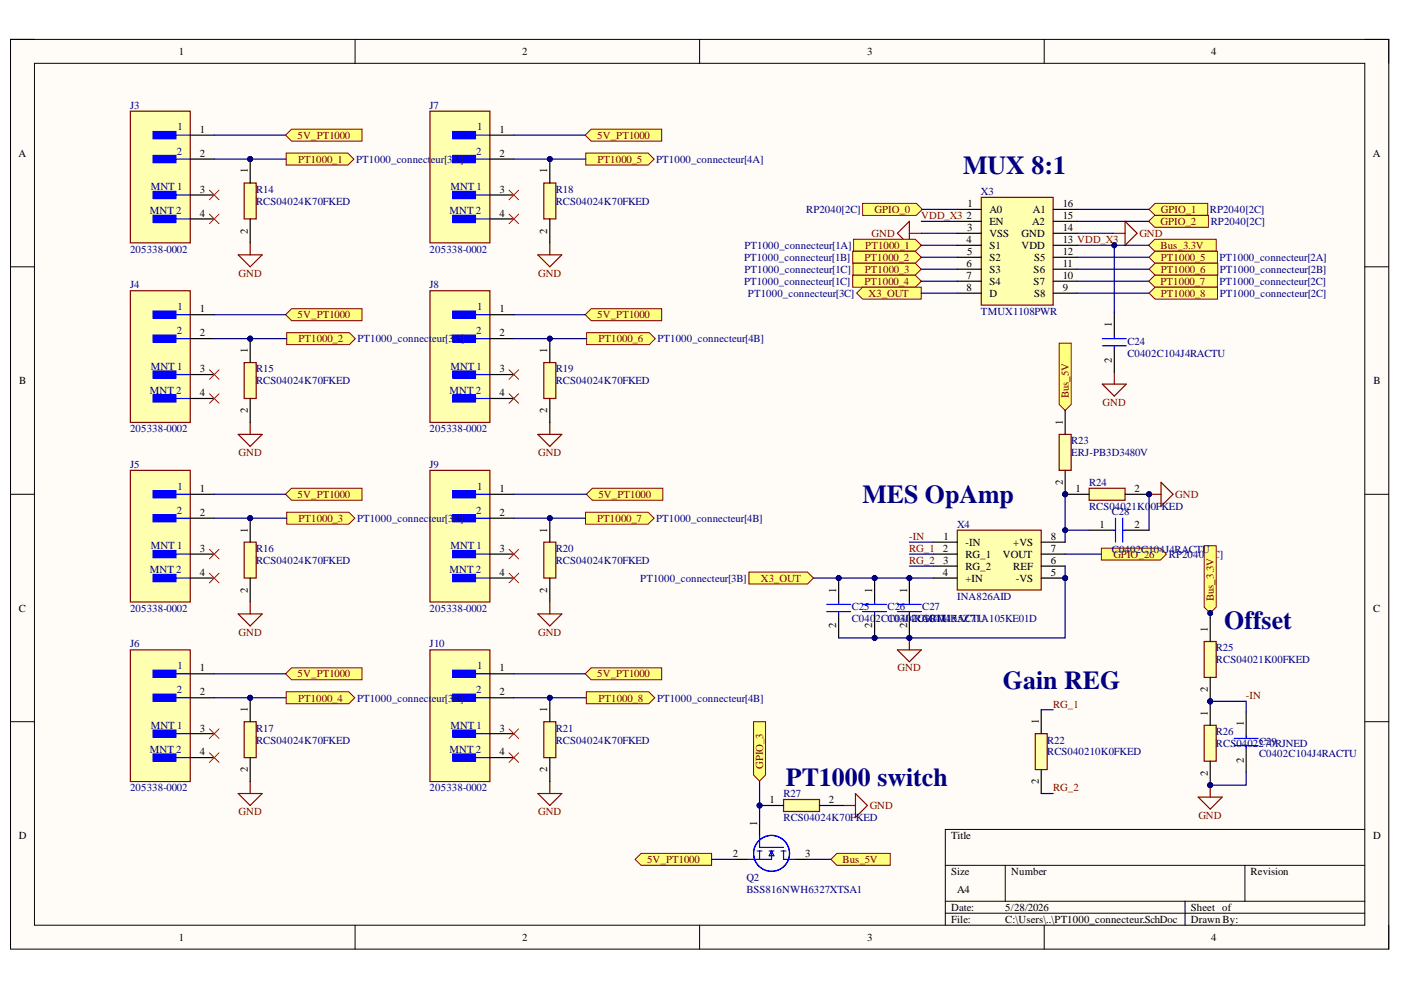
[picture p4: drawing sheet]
<svg xmlns="http://www.w3.org/2000/svg" width="297mm" height="210mm" viewBox="0 0 297 210" stroke-linecap="round" stroke-linejoin="round" font-family="sans-serif">
<defs><g id="words">
<g font-size="5.5" fill="#000080">
<text x="204.2" y="36.8">MUX 8:1</text>
<text x="182.9" y="106.7">MES OpAmp</text>
<text x="259.6" y="133.3">Offset</text>
<text x="212.6" y="146">Gain REG</text>
<text x="166.6" y="166.6">PT1000 switch</text>
</g>
<g font-size="2.3">
<text x="37.9" y="11.7">1</text>
<text x="110.7" y="11.7">2</text>
<text x="183.9" y="11.7">3</text>
<text x="256.8" y="11.7">4</text>
<text x="42.4" y="28.1">1</text>
<text x="105.9" y="28.1">1</text>
<text x="3.9" y="33.3">A</text>
<text x="42.4" y="33.3">2</text>
<text x="105.9" y="33.3">2</text>
<text x="291" y="33.3">A</text>
<text x="42.4" y="40.9">3</text>
<text x="52.5" y="36.8" transform="rotate(-90 52.5 36.8)">1</text>
<text x="105.9" y="40.9">3</text>
<text x="116" y="36.8" transform="rotate(-90 116 36.8)">1</text>
<text x="42.4" y="46">4</text>
<text x="105.9" y="46">4</text>
<text x="204.9" y="46.5">2</text>
<text x="205.1" y="43.9">1</text>
<text x="209.8" y="45.2">A0</text>
<text x="209.8" y="47.7">EN</text>
<text x="218.8" y="47.7">A2</text>
<text x="219" y="45.2">A1</text>
<text x="225.3" y="43.9">16</text>
<text x="225.3" y="46.5">15</text>
<text x="52.5" y="49.5" transform="rotate(-90 52.5 49.5)">2</text>
<text x="116" y="49.5" transform="rotate(-90 116 49.5)">2</text>
<text x="204.9" y="51.5">4</text>
<text x="205" y="49">3</text>
<text x="209.8" y="50.3">VSS</text>
<text x="209.8" y="52.8">S1</text>
<text x="216.6" y="50.3">GND</text>
<text x="216.6" y="52.8">VDD</text>
<text x="225.3" y="49">14</text>
<text x="225.3" y="51.5">13 VDD_X3</text>
<text x="204.9" y="56.6">6</text>
<text x="204.9" y="59.1">7</text>
<text x="205" y="54.1">5</text>
<text x="209.8" y="55.3">S2</text>
<text x="209.8" y="57.9">S3</text>
<text x="219.1" y="57.9">S6</text>
<text x="219.2" y="55.3">S5</text>
<text x="225.3" y="54.1">12</text>
<text x="225.3" y="56.6">11</text>
<text x="225.3" y="59.1">10</text>
<text x="204.9" y="61.7">8</text>
<text x="209.8" y="60.4">S4</text>
<text x="209.8" y="62.9">D</text>
<text x="219.1" y="60.4">S7</text>
<text x="219.2" y="62.9">S8</text>
<text x="225.3" y="61.7">9</text>
<text x="42.4" y="66.2">1</text>
<text x="42.4" y="71.3">2</text>
<text x="105.9" y="66.2">1</text>
<text x="105.9" y="71.3">2</text>
<text x="235.7" y="69.3" transform="rotate(-90 235.7 69.3)">1</text>
<text x="52.5" y="74.9" transform="rotate(-90 52.5 74.9)">1</text>
<text x="116" y="74.9" transform="rotate(-90 116 74.9)">1</text>
<text x="235.7" y="76.9" transform="rotate(-90 235.7 76.9)">2</text>
<text x="4.1" y="81.4">B</text>
<text x="42.4" y="78.9">3</text>
<text x="42.4" y="84">4</text>
<text x="105.9" y="78.9">3</text>
<text x="105.9" y="84">4</text>
<text x="291.2" y="81.4">B</text>
<text x="52.5" y="87.6" transform="rotate(-90 52.5 87.6)">2</text>
<text x="116" y="87.6" transform="rotate(-90 116 87.6)">2</text>
<text x="225.3" y="90.1" transform="rotate(-90 225.3 90.1)">1</text>
<text x="42.4" y="104.3">1</text>
<text x="105.9" y="104.3">1</text>
<text x="225.3" y="102.8" transform="rotate(-90 225.3 102.8)">2</text>
<text x="228" y="104.3">1</text>
<text x="240.5" y="104.3">2</text>
<text x="42.4" y="109.4">2</text>
<text x="52.5" y="113" transform="rotate(-90 52.5 113)">1</text>
<text x="105.9" y="109.4">2</text>
<text x="116" y="113" transform="rotate(-90 116 113)">1</text>
<text x="233.1" y="111.9">1</text>
<text x="240.5" y="111.9">2</text>
<text x="42.4" y="117">3</text>
<text x="105.9" y="117">3</text>
<text x="199.9" y="117">2</text>
<text x="199.9" y="119.5">3</text>
<text x="200" y="114.5">1</text>
<text x="204.7" y="115.7">-IN</text>
<text x="204.7" y="118.3">RG_1</text>
<text x="212.6" y="118.3">VOUT</text>
<text x="214.8" y="115.7">+VS</text>
<text x="222.8" y="114.5">8</text>
<text x="222.8" y="117">7</text>
<text x="222.8" y="119.5">6</text>
<text x="42.4" y="122.1">4</text>
<text x="52.5" y="125.6" transform="rotate(-90 52.5 125.6)">2</text>
<text x="105.9" y="122.1">4</text>
<text x="116" y="125.6" transform="rotate(-90 116 125.6)">2</text>
<text x="177.3" y="125.6" transform="rotate(-90 177.3 125.6)">1</text>
<text x="184.9" y="125.6" transform="rotate(-90 184.9 125.6)">1</text>
<text x="192.3" y="125.6" transform="rotate(-90 192.3 125.6)">1</text>
<text x="199.9" y="122.1">4</text>
<text x="204.7" y="120.8">RG_2</text>
<text x="204.7" y="123.3">+IN</text>
<text x="214.8" y="120.8">REF</text>
<text x="215.3" y="123.3">-VS</text>
<text x="222.8" y="122.1">5</text>
<text x="4" y="129.7">C</text>
<text x="291.1" y="129.7">C</text>
<text x="177.3" y="133.2" transform="rotate(-90 177.3 133.2)">2</text>
<text x="184.9" y="133.2" transform="rotate(-90 184.9 133.2)">2</text>
<text x="192.3" y="133.2" transform="rotate(-90 192.3 133.2)">2</text>
<text x="256.1" y="134" transform="rotate(-90 256.1 134)">1</text>
<text x="42.4" y="142.4">1</text>
<text x="105.9" y="142.4">1</text>
<text x="42.4" y="147.4">2</text>
<text x="105.9" y="147.4">2</text>
<text x="256.1" y="146.7" transform="rotate(-90 256.1 146.7)">2</text>
<text x="42.4" y="155.1">3</text>
<text x="52.5" y="151" transform="rotate(-90 52.5 151)">1</text>
<text x="105.9" y="155.1">3</text>
<text x="116" y="151" transform="rotate(-90 116 151)">1</text>
<text x="220.2" y="153.5" transform="rotate(-90 220.2 153.5)">1</text>
<text x="256.1" y="151.7" transform="rotate(-90 256.1 151.7)">1</text>
<text x="263.7" y="154" transform="rotate(-90 263.7 154)">1</text>
<text x="42.4" y="160.2">4</text>
<text x="105.9" y="160.2">4</text>
<text x="263.7" y="161.7" transform="rotate(-90 263.7 161.7)">2</text>
<text x="52.5" y="163.7" transform="rotate(-90 52.5 163.7)">2</text>
<text x="116" y="163.7" transform="rotate(-90 116 163.7)">2</text>
<text x="220.2" y="166.3" transform="rotate(-90 220.2 166.3)">2</text>
<text x="256.1" y="164.5" transform="rotate(-90 256.1 164.5)">2</text>
<text x="163.2" y="170.3">1</text>
<text x="175.8" y="170.3">2</text>
<text x="4" y="177.9">D</text>
<text x="160.5" y="175.1" transform="rotate(-90 160.5 175.1)">1</text>
<text x="201.6" y="177.9">Title</text>
<text x="291.1" y="177.9">D</text>
<text x="155.4" y="181.7">2</text>
<text x="170.7" y="181.7">3</text>
<text x="201.6" y="185.5">Size</text>
<text x="214.4" y="185.5">Number</text>
<text x="265.2" y="185.5">Revision</text>
<text x="202.9" y="189.3">A4</text>
<text x="201.6" y="193.1">Date:</text>
<text x="201.6" y="195.7">File:</text>
<text x="213.1" y="193.1">5/28/2026</text>
<text x="213.1" y="195.7">C:\Users\..\PT1000_connecteur.SchDoc</text>
<text x="252.5" y="193.1">Sheet of</text>
<text x="252.5" y="195.7">Drawn By:</text>
<text x="37.9" y="199.5">1</text>
<text x="110.7" y="199.5">2</text>
<text x="183.9" y="199.5">3</text>
<text x="256.8" y="199.5">4</text>
</g>
<g font-size="2.3" fill="#000080">
<text x="27.6" y="23.1">J3</text>
<text x="91.1" y="23.1">J7</text>
<text x="37.6" y="27.6">1</text>
<text x="101.2" y="27.6">1</text>
<text x="37.5" y="32.8">2</text>
<text x="75.5" y="34.6">PT1000_connect</text>
<text x="91.4" y="34.6">eur[3A]</text>
<text x="101" y="32.8">2</text>
<text x="139.1" y="34.6">PT1000_connecteur[4A]</text>
<text x="32" y="40.4">MNT 1</text>
<text x="54.3" y="40.9">R14</text>
<text x="95.5" y="40.4">MNT 1</text>
<text x="117.8" y="40.9">R18</text>
<text x="208" y="41.4">X3</text>
<text x="31.8" y="45.5">MNT 2</text>
<text x="54.3" y="43.4">RCS04024K70FKED</text>
<text x="95.3" y="45.5">MNT 2</text>
<text x="117.8" y="43.4">RCS04024K70FKED</text>
<text x="170.9" y="45.2">RP2040[2C]</text>
<text x="256.5" y="45.2">RP2040[2C]</text>
<text x="256.7" y="47.7">RP2040[2C]</text>
<text x="27.6" y="53.6">205338-0002</text>
<text x="91.1" y="53.6">205338-0002</text>
<text x="157.8" y="52.8">PT1000_connecteur[1A]</text>
<text x="157.7" y="55.3">PT1000_connecteur[1B]</text>
<text x="157.8" y="57.9">PT1000_connecteur[1C]</text>
<text x="258.6" y="55.3">PT1000_connecteur[2A]</text>
<text x="258.6" y="57.9">PT1000_connecteur[2B]</text>
<text x="27.6" y="61.2">J4</text>
<text x="37.6" y="65.7">1</text>
<text x="91.1" y="61.2">J8</text>
<text x="101.2" y="65.7">1</text>
<text x="157.7" y="60.4">PT1000_connecteur[1C]</text>
<text x="158.6" y="62.9">PT1000_connecteur[3C]</text>
<text x="258.6" y="60.4">PT1000_connecteur[2C]</text>
<text x="258.6" y="62.9">PT1000_connecteur[2C]</text>
<text x="37.5" y="70.8">2</text>
<text x="101" y="70.8">2</text>
<text x="208" y="66.7">TMUX1108PWR</text>
<text x="75.8" y="72.6">PT1000_connect</text>
<text x="91.6" y="72.6">eur[3A]</text>
<text x="139.4" y="72.6">PT1000_connecteur[4B]</text>
<text x="239" y="73.1">C24</text>
<text x="239" y="75.6">C0402C104J4RACTU</text>
<text x="31.8" y="83.5">MNT 2</text>
<text x="32" y="78.4">MNT 1</text>
<text x="54.3" y="78.9">R15</text>
<text x="54.3" y="81.4">RCS04024K70FKED</text>
<text x="95.3" y="83.5">MNT 2</text>
<text x="95.5" y="78.4">MNT 1</text>
<text x="117.8" y="78.9">R19</text>
<text x="117.8" y="81.4">RCS04024K70FKED</text>
<text x="27.6" y="91.7">205338-0002</text>
<text x="91.1" y="91.7">205338-0002</text>
<text x="227.1" y="94.2">R23</text>
<text x="27.6" y="99.3">J5</text>
<text x="91.1" y="99.3">J9</text>
<text x="227.1" y="96.7">ERJ-PB3D3480V</text>
<text x="37.6" y="103.8">1</text>
<text x="101.2" y="103.8">1</text>
<text x="230.9" y="103.1">R24</text>
<text x="37.5" y="108.9">2</text>
<text x="75.7" y="110.7">PT1000_connect</text>
<text x="91.5" y="110.7">eur[3B]</text>
<text x="101" y="108.9">2</text>
<text x="139.1" y="110.7">PT1000_connecteur[4B]</text>
<text x="202.9" y="111.9">X4</text>
<text x="230.9" y="108.1">RCS04021K0</text>
<text x="235.7" y="109.2">C28</text>
<text x="244" y="108.1">0FKED</text>
<text x="32" y="116.5">MNT 1</text>
<text x="54.3" y="117">R16</text>
<text x="54.3" y="119.5">RCS04024K70FKED</text>
<text x="95.5" y="116.5">MNT 1</text>
<text x="117.8" y="117">R20</text>
<text x="117.8" y="119.5">RCS04024K70FKED</text>
<text x="235.7" y="117.3">C0402C104J4RACTU</text>
<text x="247.8" y="118.3">RP2040</text>
<text x="255.3" y="118.3">[3C]</text>
<text x="31.8" y="121.6">MNT 2</text>
<text x="95.3" y="121.6">MNT 2</text>
<text x="135.8" y="123.3">PT1000_connecteur[3B]</text>
<text x="27.6" y="129.7">205338-0002</text>
<text x="91.1" y="129.7">205338-0002</text>
<text x="180.6" y="129.4">C25</text>
<text x="180.6" y="132">C040</text>
<text x="185.6" y="132">2C103J</text>
<text x="188.2" y="129.4">C26</text>
<text x="188.2" y="132">C040</text>
<text x="192.8" y="132">42RC104J4R5Z71A105KE01D</text>
<text x="195.3" y="132">ACTU</text>
<text x="195.6" y="129.4">C27</text>
<text x="195.6" y="132">GRM15ACTU</text>
<text x="202.9" y="127.1">INA826AID</text>
<text x="27.6" y="137.3">J6</text>
<text x="91.1" y="137.3">J10</text>
<text x="37.6" y="141.8">1</text>
<text x="101.2" y="141.8">1</text>
<text x="257.8" y="138">R25</text>
<text x="257.8" y="140.6">RCS04021K00FKED</text>
<text x="37.5" y="146.9">2</text>
<text x="75.7" y="148.8">PT1000_connect</text>
<text x="91.5" y="148.8">eur[3B]</text>
<text x="101" y="146.9">2</text>
<text x="139.3" y="148.8">PT1000_connecteur[4B]</text>
<text x="32" y="154.6">MNT 1</text>
<text x="54.3" y="155.1">R17</text>
<text x="95.5" y="154.6">MNT 1</text>
<text x="117.8" y="155.1">R21</text>
<text x="257.8" y="155.9">R26</text>
<text x="31.8" y="159.7">MNT 2</text>
<text x="54.3" y="157.6">RCS04024K70FKED</text>
<text x="95.3" y="159.7">MNT 2</text>
<text x="117.8" y="157.6">RCS04024K70FKED</text>
<text x="222" y="157.6">R22</text>
<text x="222" y="160.2">RCS040210K0FKED</text>
<text x="257.8" y="158.4">RCS04022C29</text>
<text x="266.9" y="160.4">C0402C104J4RACTU</text>
<text x="268" y="158.4">70RJNED</text>
<text x="27.6" y="167.8">205338-0002</text>
<text x="91.1" y="167.8">205338-0002</text>
<text x="166.1" y="169">R27</text>
<text x="166.1" y="174.1">RCS04024K70FKED</text>
<text x="158.3" y="186.8">Q2</text>
<text x="158.3" y="189.3">BSS816NWH6327XTSA1</text>
</g>
<g font-size="2.3" fill="#800000">
<text x="63.1" y="29.5">5V_PT1000</text>
<text x="126.6" y="29.5">5V_PT1000</text>
<text x="63.2" y="34.6">PT1000_1</text>
<text x="126.7" y="34.6">PT1000_5</text>
<text x="185.4" y="45.2">GPIO_0</text>
<text x="195.3" y="46.5">VDD_X3</text>
<text x="246" y="47.7">GPIO_2</text>
<text x="246.1" y="45.2">GPIO_1</text>
<text x="183.5" y="52.8">PT1000_1</text>
<text x="184.8" y="50.3">GND</text>
<text x="241.6" y="50.3">GND</text>
<text x="246" y="52.8">Bus_3.3V</text>
<text x="50.6" y="58.6">GND</text>
<text x="114.1" y="58.6">GND</text>
<text x="183.3" y="55.3">PT1000_2</text>
<text x="183.4" y="57.9">PT1000_3</text>
<text x="246.1" y="55.3">PT1000_5</text>
<text x="246.1" y="57.9">PT1000_6</text>
<text x="183.3" y="60.4">PT1000_4</text>
<text x="184.1" y="62.9">X3_OUT</text>
<text x="246" y="60.4">PT1000_7</text>
<text x="246.1" y="62.9">PT1000_8</text>
<text x="63.1" y="67.5">5V_PT1000</text>
<text x="126.6" y="67.5">5V_PT1000</text>
<text x="63.3" y="72.6">PT1000_2</text>
<text x="126.9" y="72.6">PT1000_6</text>
<text x="226.6" y="84.5" transform="rotate(-90 226.6 84.5)">Bus_5V</text>
<text x="233.8" y="86">GND</text>
<text x="50.6" y="96.7">GND</text>
<text x="114.1" y="96.7">GND</text>
<text x="63.1" y="105.6">5V_PT1000</text>
<text x="126.9" y="105.6">5V_PT1000</text>
<text x="249.2" y="105.6">GND</text>
<text x="63.3" y="110.7">PT1000_3</text>
<text x="126.6" y="110.7">PT1000_7</text>
<text x="192.8" y="117">RG_1</text>
<text x="192.8" y="119.5">RG_2</text>
<text x="192.8" y="114.5">-IN</text>
<text x="236.1" y="118.3">GPIO_26</text>
<text x="161.3" y="123.3">X3_OUT</text>
<text x="257.4" y="127.5" transform="rotate(-90 257.4 127.5)">Bus_3.3V</text>
<text x="50.6" y="134.7">GND</text>
<text x="114.1" y="134.7">GND</text>
<text x="63.1" y="143.6">5V_PT1000</text>
<text x="126.6" y="143.6">5V_PT1000</text>
<text x="190.3" y="142.4">GND</text>
<text x="63.2" y="148.8">PT1000_4</text>
<text x="126.9" y="148.8">PT1000_8</text>
<text x="264.1" y="148.2">-IN</text>
<text x="223.3" y="150">RG_1</text>
<text x="161.8" y="163.1" transform="rotate(-90 161.8 163.1)">GPIO_3</text>
<text x="223.3" y="167.8">RG_2</text>
<text x="50.6" y="172.9">GND</text>
<text x="114.1" y="172.9">GND</text>
<text x="184.4" y="171.6">GND</text>
<text x="254.1" y="173.6">GND</text>
<text x="137.2" y="183">5V_PT1000</text>
<text x="178.6" y="183">Bus_5V</text>
</g>
</g></defs>
<path d="M2.2 8.4h292.2v192.8h-292.2z" fill-rule="evenodd" fill="#fffcf8"/>
<path d="M2.2 8.4h292.2v192.8h-292.2z" fill="none" stroke="#000" stroke-width=".21"/>
<path d="M7.3 13.4h282.1v182.8h-282.1z" fill-rule="evenodd" fill="#fffcf8"/>
<g fill="none" stroke="#000" stroke-width=".21">
<path d="M2.2 8.3h5.1M7.3 13.4h282.1v182.8h-282.1zM75.3 8.3v5.1M148.3 8.3v5.1M221.4 8.4v5M289.4 8.4h5v5M2.2 56.6h5.1M289.4 56.6h5M2.2 104.8h5.1M289.4 104.8h5M2.2 153h5.1M289.4 153h5"/>
<path d="M289.4 175.9h-89v20.3M75.3 196.2v5M148.3 196.2v5M200.4 183.5h89M200.4 191.1h89M200.4 193.6h89M213.1 183.5v7.6M221.4 196.2v5M251.2 191.1v5.1M264 183.5v7.6M294.4 196.2v5"/>
</g>
<path d="M27.6 23.6h12.7v27.9h-12.7z" fill-rule="evenodd" fill="#ffffb0"/>
<path d="M27.6 23.6h12.7v27.9h-12.7z" fill="none" stroke="#800000" stroke-width=".25"/>
<path d="M32.5 27.9h4.8v1.5h-4.8z" fill-rule="evenodd" fill="#00f"/>
<path d="M32.5 27.9h4.8v1.5h-4.8zM34.7 28.7h5.6" fill="none" stroke="#00f" stroke-width=".25"/>
<path d="M32.5 33h4.8v1.5h-4.8z" fill-rule="evenodd" fill="#00f"/>
<path d="M32.5 33h4.8v1.5h-4.8zM34.7 33.7h5.6" fill="none" stroke="#00f" stroke-width=".25"/>
<path d="M32.5 40.6h4.8v1.5h-4.8z" fill-rule="evenodd" fill="#00f"/>
<path d="M32.5 40.6h4.8v1.5h-4.8zM34.7 41.3h5.6" fill="none" stroke="#00f" stroke-width=".25"/>
<path d="M32.5 45.7h4.8v1.5h-4.8z" fill-rule="evenodd" fill="#00f"/>
<path d="M32.5 45.7h4.8v1.5h-4.8zM34.7 46.4h5.6" fill="none" stroke="#00f" stroke-width=".25"/>
<path d="M40.3 28.7h5.1M40.3 33.7h5.1M40.3 41.3h5.1M40.3 46.4h5.1" fill="none" stroke="#000" stroke-width=".25"/>
<path d="M27.6 61.6h12.7v28h-12.7z" fill-rule="evenodd" fill="#ffffb0"/>
<path d="M27.6 61.6h12.7v28h-12.7z" fill="none" stroke="#800000" stroke-width=".25"/>
<path d="M32.5 66h4.8v1.5h-4.8z" fill-rule="evenodd" fill="#00f"/>
<path d="M32.5 66h4.8v1.5h-4.8zM34.7 66.7h5.6" fill="none" stroke="#00f" stroke-width=".25"/>
<path d="M32.5 71h4.8v1.6h-4.8z" fill-rule="evenodd" fill="#00f"/>
<path d="M32.5 71h4.8v1.6h-4.8zM34.7 71.8h5.6" fill="none" stroke="#00f" stroke-width=".25"/>
<path d="M32.5 78.7h4.8v1.5h-4.8z" fill-rule="evenodd" fill="#00f"/>
<path d="M32.5 78.7h4.8v1.5h-4.8zM34.7 79.4h5.6" fill="none" stroke="#00f" stroke-width=".25"/>
<path d="M32.5 83.7h4.8v1.5h-4.8z" fill-rule="evenodd" fill="#00f"/>
<path d="M32.5 83.7h4.8v1.5h-4.8zM34.7 84.5h5.6" fill="none" stroke="#00f" stroke-width=".25"/>
<path d="M40.3 66.7h5.1M40.3 71.8h5.1M40.3 79.4h5.1M40.3 84.5h5.1" fill="none" stroke="#000" stroke-width=".25"/>
<path d="M27.6 99.7h12.7v27.9h-12.7z" fill-rule="evenodd" fill="#ffffb0"/>
<path d="M27.6 99.7h12.7v27.9h-12.7z" fill="none" stroke="#800000" stroke-width=".25"/>
<path d="M32.5 104h4.8v1.6h-4.8z" fill-rule="evenodd" fill="#00f"/>
<path d="M32.5 104h4.8v1.6h-4.8zM34.7 104.8h5.6" fill="none" stroke="#00f" stroke-width=".25"/>
<path d="M32.5 109.1h4.8v1.5h-4.8z" fill-rule="evenodd" fill="#00f"/>
<path d="M32.5 109.1h4.8v1.5h-4.8zM34.7 109.9h5.6" fill="none" stroke="#00f" stroke-width=".25"/>
<path d="M32.5 116.7h4.8v1.5h-4.8z" fill-rule="evenodd" fill="#00f"/>
<path d="M32.5 116.7h4.8v1.5h-4.8zM34.7 117.5h5.6" fill="none" stroke="#00f" stroke-width=".25"/>
<path d="M32.5 121.8h4.8v1.5h-4.8z" fill-rule="evenodd" fill="#00f"/>
<path d="M32.5 121.8h4.8v1.5h-4.8zM34.7 122.6h5.6" fill="none" stroke="#00f" stroke-width=".25"/>
<path d="M40.3 104.8h5.1M40.3 109.9h5.1M40.3 117.5h5.1M40.3 122.6h5.1" fill="none" stroke="#000" stroke-width=".25"/>
<path d="M27.6 137.8h12.7v27.9h-12.7z" fill-rule="evenodd" fill="#ffffb0"/>
<path d="M27.6 137.8h12.7v27.9h-12.7z" fill="none" stroke="#800000" stroke-width=".25"/>
<path d="M32.5 142.1h4.8v1.5h-4.8z" fill-rule="evenodd" fill="#00f"/>
<path d="M32.5 142.1h4.8v1.5h-4.8zM34.7 142.9h5.6" fill="none" stroke="#00f" stroke-width=".25"/>
<path d="M32.5 147.2h4.8v1.5h-4.8z" fill-rule="evenodd" fill="#00f"/>
<path d="M32.5 147.2h4.8v1.5h-4.8zM34.7 147.9h5.6" fill="none" stroke="#00f" stroke-width=".25"/>
<path d="M32.5 154.8h4.8v1.5h-4.8z" fill-rule="evenodd" fill="#00f"/>
<path d="M32.5 154.8h4.8v1.5h-4.8zM34.7 155.6h5.6" fill="none" stroke="#00f" stroke-width=".25"/>
<path d="M32.5 159.9h4.8v1.5h-4.8z" fill-rule="evenodd" fill="#00f"/>
<path d="M32.5 159.9h4.8v1.5h-4.8zM34.7 160.6h5.6" fill="none" stroke="#00f" stroke-width=".25"/>
<path d="M40.3 142.9h5.1M40.3 147.9h5.1M40.3 155.6h5.1M40.3 160.6h5.1" fill="none" stroke="#000" stroke-width=".25"/>
<path d="M91.2 23.6h12.7v27.9h-12.7z" fill-rule="evenodd" fill="#ffffb0"/>
<path d="M91.2 23.6h12.7v27.9h-12.7z" fill="none" stroke="#800000" stroke-width=".25"/>
<path d="M96 27.9h4.8v1.5h-4.8z" fill-rule="evenodd" fill="#00f"/>
<path d="M96 27.9h4.8v1.5h-4.8zM98.3 28.7h5.6" fill="none" stroke="#00f" stroke-width=".25"/>
<path d="M96 33h4.8v1.5h-4.8z" fill-rule="evenodd" fill="#00f"/>
<path d="M96 33h4.8v1.5h-4.8zM98.3 33.7h5.6" fill="none" stroke="#00f" stroke-width=".25"/>
<path d="M96 40.6h4.8v1.5h-4.8z" fill-rule="evenodd" fill="#00f"/>
<path d="M96 40.6h4.8v1.5h-4.8zM98.3 41.3h5.6" fill="none" stroke="#00f" stroke-width=".25"/>
<path d="M96 45.7h4.8v1.5h-4.8z" fill-rule="evenodd" fill="#00f"/>
<path d="M96 45.7h4.8v1.5h-4.8zM98.3 46.4h5.6" fill="none" stroke="#00f" stroke-width=".25"/>
<path d="M103.9 28.7h5M103.9 33.7h5M103.9 41.3h5M103.9 46.4h5" fill="none" stroke="#000" stroke-width=".25"/>
<path d="M91.2 61.6h12.7v28h-12.7z" fill-rule="evenodd" fill="#ffffb0"/>
<path d="M91.2 61.6h12.7v28h-12.7z" fill="none" stroke="#800000" stroke-width=".25"/>
<path d="M96 66h4.8v1.5h-4.8z" fill-rule="evenodd" fill="#00f"/>
<path d="M96 66h4.8v1.5h-4.8zM98.3 66.7h5.6" fill="none" stroke="#00f" stroke-width=".25"/>
<path d="M96 71h4.8v1.6h-4.8z" fill-rule="evenodd" fill="#00f"/>
<path d="M96 71h4.8v1.6h-4.8zM98.3 71.8h5.6" fill="none" stroke="#00f" stroke-width=".25"/>
<path d="M96 78.7h4.8v1.5h-4.8z" fill-rule="evenodd" fill="#00f"/>
<path d="M96 78.7h4.8v1.5h-4.8zM98.3 79.4h5.6" fill="none" stroke="#00f" stroke-width=".25"/>
<path d="M96 83.7h4.8v1.5h-4.8z" fill-rule="evenodd" fill="#00f"/>
<path d="M96 83.7h4.8v1.5h-4.8zM98.3 84.5h5.6" fill="none" stroke="#00f" stroke-width=".25"/>
<path d="M103.9 66.7h5M103.9 71.8h5M103.9 79.4h5M103.9 84.5h5" fill="none" stroke="#000" stroke-width=".25"/>
<path d="M91.2 99.7h12.7v27.9h-12.7z" fill-rule="evenodd" fill="#ffffb0"/>
<path d="M91.2 99.7h12.7v27.9h-12.7z" fill="none" stroke="#800000" stroke-width=".25"/>
<path d="M96 104h4.8v1.6h-4.8z" fill-rule="evenodd" fill="#00f"/>
<path d="M96 104h4.8v1.6h-4.8zM98.3 104.8h5.6" fill="none" stroke="#00f" stroke-width=".25"/>
<path d="M96 109.1h4.8v1.5h-4.8z" fill-rule="evenodd" fill="#00f"/>
<path d="M96 109.1h4.8v1.5h-4.8zM98.3 109.9h5.6" fill="none" stroke="#00f" stroke-width=".25"/>
<path d="M96 116.7h4.8v1.5h-4.8z" fill-rule="evenodd" fill="#00f"/>
<path d="M96 116.7h4.8v1.5h-4.8zM98.3 117.5h5.6" fill="none" stroke="#00f" stroke-width=".25"/>
<path d="M96 121.8h4.8v1.5h-4.8z" fill-rule="evenodd" fill="#00f"/>
<path d="M96 121.8h4.8v1.5h-4.8zM98.3 122.6h5.6" fill="none" stroke="#00f" stroke-width=".25"/>
<path d="M103.9 104.8h5M103.9 109.9h5M103.9 117.5h5M103.9 122.6h5" fill="none" stroke="#000" stroke-width=".25"/>
<path d="M91.2 137.8h12.7v27.9h-12.7z" fill-rule="evenodd" fill="#ffffb0"/>
<path d="M91.2 137.8h12.7v27.9h-12.7z" fill="none" stroke="#800000" stroke-width=".25"/>
<path d="M96 142.1h4.8v1.5h-4.8z" fill-rule="evenodd" fill="#00f"/>
<path d="M96 142.1h4.8v1.5h-4.8zM98.3 142.9h5.6" fill="none" stroke="#00f" stroke-width=".25"/>
<path d="M96 147.2h4.8v1.5h-4.8z" fill-rule="evenodd" fill="#00f"/>
<path d="M96 147.2h4.8v1.5h-4.8zM98.3 147.9h5.6" fill="none" stroke="#00f" stroke-width=".25"/>
<path d="M96 154.8h4.8v1.5h-4.8z" fill-rule="evenodd" fill="#00f"/>
<path d="M96 154.8h4.8v1.5h-4.8zM98.3 155.6h5.6" fill="none" stroke="#00f" stroke-width=".25"/>
<path d="M96 159.9h4.8v1.5h-4.8z" fill-rule="evenodd" fill="#00f"/>
<path d="M96 159.9h4.8v1.5h-4.8zM98.3 160.6h5.6" fill="none" stroke="#00f" stroke-width=".25"/>
<path d="M103.9 142.9h5M103.9 147.9h5M103.9 155.6h5M103.9 160.6h5" fill="none" stroke="#000" stroke-width=".25"/>
<path d="M60.5 28.7l1.3-1.3h15v2.5h-15z" fill-rule="evenodd" fill="#ffff80"/>
<path d="M60.5 28.7l1.3-1.3h15v2.5h-15z" fill="none" stroke="#800000" stroke-width=".21"/>
<path d="M50.5 54h5.1l-2.6 2.6zM53 51.5v2.5" fill="none" stroke="#800000" stroke-width=".25"/>
<path d="M61.8 65.5h15v2.5h-15l-1.3-1.3z" fill-rule="evenodd" fill="#ffff80"/>
<path d="M61.8 65.5h15v2.5h-15l-1.3-1.3z" fill="none" stroke="#800000" stroke-width=".21"/>
<path d="M50.5 92.1h5.1l-2.6 2.5zM53 89.6v2.5" fill="none" stroke="#800000" stroke-width=".25"/>
<path d="M61.8 103.5h15v2.6h-15l-1.3-1.3z" fill-rule="evenodd" fill="#ffff80"/>
<path d="M61.8 103.5h15v2.6h-15l-1.3-1.3z" fill="none" stroke="#800000" stroke-width=".21"/>
<path d="M50.5 130.2h5.1l-2.6 2.5zM53 127.6v2.6" fill="none" stroke="#800000" stroke-width=".25"/>
<path d="M60.5 142.9l1.3-1.3h15v2.5h-15z" fill-rule="evenodd" fill="#ffff80"/>
<path d="M60.5 142.9l1.3-1.3h15v2.5h-15z" fill="none" stroke="#800000" stroke-width=".21"/>
<path d="M50.5 168.2h5.1l-2.6 2.6zM53 165.7v2.5" fill="none" stroke="#800000" stroke-width=".25"/>
<path d="M124.1 28.7l1.2-1.3h15v2.5h-15z" fill-rule="evenodd" fill="#ffff80"/>
<path d="M124.1 28.7l1.2-1.3h15v2.5h-15z" fill="none" stroke="#800000" stroke-width=".21"/>
<path d="M114 54h5.1l-2.5 2.6zM116.6 51.5v2.5" fill="none" stroke="#800000" stroke-width=".25"/>
<path d="M125.3 65.5h15v2.5h-15l-1.2-1.3z" fill-rule="evenodd" fill="#ffff80"/>
<path d="M125.3 65.5h15v2.5h-15l-1.2-1.3z" fill="none" stroke="#800000" stroke-width=".21"/>
<path d="M114 92.1h5.1l-2.5 2.5zM116.6 89.6v2.5" fill="none" stroke="#800000" stroke-width=".25"/>
<path d="M125.6 103.5h14.9v2.6h-14.9l-1.3-1.3z" fill-rule="evenodd" fill="#ffff80"/>
<path d="M125.6 103.5h14.9v2.6h-14.9l-1.3-1.3z" fill="none" stroke="#800000" stroke-width=".21"/>
<path d="M114 130.2h5.1l-2.5 2.5zM116.6 127.6v2.6" fill="none" stroke="#800000" stroke-width=".25"/>
<path d="M124.1 142.9l1.2-1.3h15v2.5h-15z" fill-rule="evenodd" fill="#ffff80"/>
<path d="M124.1 142.9l1.2-1.3h15v2.5h-15z" fill="none" stroke="#800000" stroke-width=".21"/>
<path d="M114 168.2h5.1l-2.5 2.6zM116.6 165.7v2.5" fill="none" stroke="#800000" stroke-width=".25"/>
<path d="M60.7 32.5h13.1l1.2 1.2-1.2 1.3h-13.1z" fill-rule="evenodd" fill="#ffff80"/>
<path d="M60.7 32.5h13.1l1.2 1.2-1.2 1.3h-13.1z" fill="none" stroke="#800000" stroke-width=".21"/>
<path d="M60.8 70.5h13.3l1.2 1.3-1.2 1.3h-13.3z" fill-rule="evenodd" fill="#ffff80"/>
<path d="M60.8 70.5h13.3l1.2 1.3-1.2 1.3h-13.3z" fill="none" stroke="#800000" stroke-width=".21"/>
<path d="M60.8 108.6h13.2l1.2 1.3-1.2 1.2h-13.2z" fill-rule="evenodd" fill="#ffff80"/>
<path d="M60.8 108.6h13.2l1.2 1.3-1.2 1.2h-13.2z" fill="none" stroke="#800000" stroke-width=".21"/>
<path d="M60.7 146.7h13.3l1.2 1.2-1.2 1.3h-13.3z" fill-rule="evenodd" fill="#ffff80"/>
<path d="M60.7 146.7h13.3l1.2 1.2-1.2 1.3h-13.3z" fill="none" stroke="#800000" stroke-width=".21"/>
<path d="M124.2 32.5h13.2l1.3 1.2-1.3 1.3h-13.2z" fill-rule="evenodd" fill="#ffff80"/>
<path d="M124.2 32.5h13.2l1.3 1.2-1.3 1.3h-13.2z" fill="none" stroke="#800000" stroke-width=".21"/>
<path d="M124.4 70.5h13.3l1.2 1.3-1.2 1.3h-13.3z" fill-rule="evenodd" fill="#ffff80"/>
<path d="M124.4 70.5h13.3l1.2 1.3-1.2 1.3h-13.3z" fill="none" stroke="#800000" stroke-width=".21"/>
<path d="M124.1 108.6h13.3l1.3 1.3-1.3 1.2h-13.3z" fill-rule="evenodd" fill="#ffff80"/>
<path d="M124.1 108.6h13.3l1.3 1.3-1.3 1.2h-13.3z" fill="none" stroke="#800000" stroke-width=".21"/>
<path d="M124.3 146.7h13.3l1.2 1.2-1.2 1.3h-13.3z" fill-rule="evenodd" fill="#ffff80"/>
<path d="M124.3 146.7h13.3l1.2 1.2-1.2 1.3h-13.3z" fill="none" stroke="#800000" stroke-width=".21"/>
<path d="M208 41.9h15.3v22.8h-15.3z" fill-rule="evenodd" fill="#ffffb0"/>
<path d="M190.3 49.5l2.5-2.6v5.1zM192.8 49.5h2.5M208 41.9h15.3v22.8h-15.3zM236 49.5h2.5M238.5 46.9l2.6 2.6-2.6 2.5zM236.3 78.9v2.5M233.7 81.4h5.1l-2.5 2.6z" fill="none" stroke="#800000" stroke-width=".25"/>
<g fill="none" stroke="#000" stroke-width=".25">
<path d="M203 44.4h5M203 46.9h5M203 49.5h5M203 52h5M203 54.5h5M203 57.1h5M203 59.6h5M223.3 44.4h5.1M223.3 46.9h5.1M223.3 49.5h5.1M223.3 52h5.1M223.3 54.5h5.1"/>
<path d="M223.3 57.1h5.1M223.3 59.6h5.1M203 62.2h5M223.3 62.2h5.1"/>
</g>
<path d="M243.6 52l1.2-1.3h13.1v2.6h-13.1z" fill-rule="evenodd" fill="#ffff80"/>
<path d="M243.6 52l1.2-1.3h13.1v2.6h-13.1z" fill="none" stroke="#800000" stroke-width=".21"/>
<path d="M182.9 43.1h11.4l1.2 1.3-1.2 1.3h-11.4z" fill-rule="evenodd" fill="#ffff80"/>
<path d="M182.9 43.1h11.4l1.2 1.3-1.2 1.3h-11.4z" fill="none" stroke="#800000" stroke-width=".21"/>
<path d="M244.9 43.1h11.2v2.6h-11.2l-1.3-1.3z" fill-rule="evenodd" fill="#ffff80"/>
<path d="M244.9 43.1h11.2v2.6h-11.2l-1.3-1.3z" fill="none" stroke="#800000" stroke-width=".21"/>
<path d="M243.6 46.9l1.2-1.2h11.4v2.5h-11.4z" fill-rule="evenodd" fill="#ffff80"/>
<path d="M243.6 46.9l1.2-1.2h11.4v2.5h-11.4z" fill="none" stroke="#800000" stroke-width=".21"/>
<circle cx="225.8" cy="122.6" r=".51" fill="#000080"/>
<circle cx="225.8" cy="122.6" r=".51" fill="none" stroke="#000080" stroke-width=".21"/>
<path d="M203 112.4h17.8v12.7h-17.8z" fill-rule="evenodd" fill="#ffffb0"/>
<path d="M203 112.4h17.8v12.7h-17.8z" fill="none" stroke="#800000" stroke-width=".25"/>
<path d="M197.9 114.9h5.1M197.9 117.5h5.1M220.8 114.9h5M220.8 117.5h5M197.9 120h5.1M197.9 122.6h5.1M220.8 120h5M220.8 122.6h5" fill="none" stroke="#000" stroke-width=".25"/>
<circle cx="225.8" cy="122.6" r=".51" fill="#000080"/>
<circle cx="225.8" cy="122.6" r=".51" fill="none" stroke="#000080" stroke-width=".21"/>
<path d="M181 50.7h13.1l1.2 1.3-1.2 1.3h-13.1z" fill-rule="evenodd" fill="#ffff80"/>
<path d="M181 50.7h13.1l1.2 1.3-1.2 1.3h-13.1z" fill="none" stroke="#800000" stroke-width=".21"/>
<path d="M180.8 53.3h13.3l1.2 1.2-1.2 1.3h-13.3z" fill-rule="evenodd" fill="#ffff80"/>
<path d="M180.8 53.3h13.3l1.2 1.2-1.2 1.3h-13.3z" fill="none" stroke="#800000" stroke-width=".21"/>
<path d="M180.9 55.8h13.1l1.3 1.3-1.3 1.2h-13.1z" fill-rule="evenodd" fill="#ffff80"/>
<path d="M180.9 55.8h13.1l1.3 1.3-1.3 1.2h-13.1z" fill="none" stroke="#800000" stroke-width=".21"/>
<path d="M180.8 58.3h13.3l1.2 1.3-1.2 1.3h-13.3z" fill-rule="evenodd" fill="#ffff80"/>
<path d="M180.8 58.3h13.3l1.2 1.3-1.2 1.3h-13.3z" fill="none" stroke="#800000" stroke-width=".21"/>
<path d="M243.6 54.5l1.3-1.2h13.2v2.5h-13.2z" fill-rule="evenodd" fill="#ffff80"/>
<path d="M243.6 54.5l1.3-1.2h13.2v2.5h-13.2z" fill="none" stroke="#800000" stroke-width=".21"/>
<path d="M243.6 57.1l1.3-1.3h13.3v2.5h-13.3z" fill-rule="evenodd" fill="#ffff80"/>
<path d="M243.6 57.1l1.3-1.3h13.3v2.5h-13.3z" fill="none" stroke="#800000" stroke-width=".21"/>
<path d="M243.6 59.6l1.2-1.3h13.3v2.6h-13.3z" fill-rule="evenodd" fill="#ffff80"/>
<path d="M243.6 59.6l1.2-1.3h13.3v2.6h-13.3z" fill="none" stroke="#800000" stroke-width=".21"/>
<path d="M243.6 62.2l1.3-1.3h13.2v2.5h-13.2z" fill-rule="evenodd" fill="#ffff80"/>
<path d="M243.6 62.2l1.3-1.3h13.2v2.5h-13.2z" fill="none" stroke="#800000" stroke-width=".21"/>
<path d="M181.6 62.2l1.3-1.3h12.4v2.5h-12.4z" fill-rule="evenodd" fill="#ffff80"/>
<path d="M181.6 62.2l1.3-1.3h12.4v2.5h-12.4z" fill="none" stroke="#800000" stroke-width=".21"/>
<path d="M158.8 121.3h12.4l1.3 1.3-1.3 1.2h-12.4z" fill-rule="evenodd" fill="#ffff80"/>
<path d="M158.8 121.3h12.4l1.3 1.3-1.3 1.2h-12.4z" fill="none" stroke="#800000" stroke-width=".21"/>
<path d="M190.3 137.8h5l-2.5 2.5zM192.8 135.3v2.5" fill="none" stroke="#800000" stroke-width=".25"/>
<circle cx="192.8" cy="135.3" r=".51" fill="#000080"/>
<circle cx="192.8" cy="135.3" r=".51" fill="none" stroke="#000080" stroke-width=".21"/>
<path d="M233.5 116.2h12.5l1.3 1.3-1.3 1.3h-12.5z" fill-rule="evenodd" fill="#ffff80"/>
<path d="M233.5 116.2h12.5l1.3 1.3-1.3 1.3h-12.5z" fill="none" stroke="#800000" stroke-width=".21"/>
<path d="M255.3 115.7h2.6v13l-1.3 1.3-1.3-1.3z" fill-rule="evenodd" fill="#ffff80"/>
<path d="M255.3 115.7h2.6v13l-1.3 1.3-1.3-1.3z" fill="none" stroke="#800000" stroke-width=".21"/>
<circle cx="256.6" cy="130" r=".51" fill="#000080"/>
<circle cx="256.6" cy="130" r=".51" fill="none" stroke="#000080" stroke-width=".21"/>
<path d="M254 169h5.1l-2.5 2.6zM256.6 166.5v2.5" fill="none" stroke="#800000" stroke-width=".25"/>
<circle cx="256.6" cy="166.5" r=".51" fill="#000080"/>
<circle cx="256.6" cy="166.5" r=".51" fill="none" stroke="#000080" stroke-width=".21"/>
<g fill="none" stroke="#f00" stroke-width=".21">
<path d="M44.4 40.3l2 2.1M44.4 45.4l2 2M46.4 40.3l-2 2.1M46.4 45.4l-2 2M107.9 45.4l2.1 2M107.9 40.3l2.1 2.1M110 45.4l-2.1 2M110 40.3l-2.1 2.1M44.4 78.4l2 2M46.4 78.4l-2 2M107.9 78.4l2.1 2M110 78.4l-2.1 2"/>
<path d="M44.4 83.5l2 2M46.4 83.5l-2 2M107.9 83.5l2.1 2M110 83.5l-2.1 2M44.4 116.5l2 2M46.4 116.5l-2 2M107.9 116.5l2.1 2M110 116.5l-2.1 2M44.4 121.5l2 2.1M46.4 121.5l-2 2.1M107.9 121.5l2.1 2.1M110 121.5l-2.1 2.1"/>
<path d="M44.4 154.5l2 2.1M44.4 159.6l2 2M46.4 154.5l-2 2.1M46.4 159.6l-2 2M107.9 159.6l2.1 2M107.9 154.5l2.1 2.1M110 159.6l-2.1 2M110 154.5l-2.1 2.1"/>
</g>
<path d="M224.6 72.8h2.5v13l-1.3 1.2-1.2-1.2z" fill-rule="evenodd" fill="#ffff80"/>
<path d="M224.6 72.8h2.5v13l-1.3 1.2-1.2-1.2z" fill="none" stroke="#800000" stroke-width=".21"/>
<path d="M243.6 104.8h2.6M246.2 102.3l2.5 2.5-2.5 2.5z" fill="none" stroke="#800000" stroke-width=".25"/>
<circle cx="243.6" cy="104.8" r=".51" fill="#000080"/>
<circle cx="243.6" cy="104.8" r=".51" fill="none" stroke="#000080" stroke-width=".21"/>
<path d="M161 174.6v2.5M156 182.2h2.5M168.7 182.2h2.5" fill="none" stroke="#000" stroke-width=".25"/>
<g fill="none" stroke="#00f" stroke-width=".25">
<path d="M161 177.1v2.6h5.1M160.5 180.4h1M161 180.4v1.8M163.1 180.4h1M163.6 180.4v1.8h-5.1M163.6 180.4l.5 1h-1zM165.6 180.4h1M166.1 180.4v1.8h2.6"/>
<circle cx="163.6" cy="180.9" r="3.8"/>
</g>
<path d="M176.2 182.2l1.2-1.3h11.3v2.6h-11.3z" fill-rule="evenodd" fill="#ffff80"/>
<path d="M176.2 182.2l1.2-1.3h11.3v2.6h-11.3z" fill="none" stroke="#800000" stroke-width=".21"/>
<path d="M134.7 182.2l1.2-1.3h15v2.6h-15z" fill-rule="evenodd" fill="#ffff80"/>
<path d="M134.7 182.2l1.2-1.3h15v2.6h-15z" fill="none" stroke="#800000" stroke-width=".21"/>
<path d="M159.8 153h2.5v11.3l-1.3 1.3-1.2-1.3z" fill-rule="evenodd" fill="#ffff80"/>
<path d="M159.8 153h2.5v11.3l-1.3 1.3-1.2-1.3z" fill="none" stroke="#800000" stroke-width=".21"/>
<path d="M178.8 170.8h2.6M181.4 168.2l2.5 2.6-2.5 2.5z" fill="none" stroke="#800000" stroke-width=".25"/>
<circle cx="256.6" cy="148.7" r=".51" fill="#000080"/>
<circle cx="256.6" cy="148.7" r=".51" fill="none" stroke="#000080" stroke-width=".21"/>
<circle cx="256.6" cy="166.5" r=".51" fill="#000080"/>
<circle cx="256.6" cy="166.5" r=".51" fill="none" stroke="#000080" stroke-width=".21"/>
<path d="M255.3 153.8h2.6v7.6h-2.6z" fill-rule="evenodd" fill="#ffffb0"/>
<path d="M255.3 153.8h2.6v7.6h-2.6z" fill="none" stroke="#800000" stroke-width=".25"/>
<path d="M256.6 148.7v5.1" fill="none" stroke="#000" stroke-width=".25"/>
<circle cx="256.6" cy="148.7" r=".51" fill="#000080"/>
<circle cx="256.6" cy="148.7" r=".51" fill="none" stroke="#000080" stroke-width=".21"/>
<path d="M256.6 161.4v5.1" fill="none" stroke="#000" stroke-width=".25"/>
<circle cx="256.6" cy="166.5" r=".51" fill="#000080"/>
<circle cx="256.6" cy="166.5" r=".51" fill="none" stroke="#000080" stroke-width=".21"/>
<circle cx="225.8" cy="104.8" r=".51" fill="#000080"/>
<circle cx="225.8" cy="104.8" r=".51" fill="none" stroke="#000080" stroke-width=".21"/>
<path d="M224.6 92.1h2.5v7.6h-2.5z" fill-rule="evenodd" fill="#ffffb0"/>
<path d="M224.6 92.1h2.5v7.6h-2.5z" fill="none" stroke="#800000" stroke-width=".25"/>
<path d="M225.8 87v5.1M225.8 99.7v5.1" fill="none" stroke="#000" stroke-width=".25"/>
<circle cx="225.8" cy="104.8" r=".51" fill="#000080"/>
<circle cx="225.8" cy="104.8" r=".51" fill="none" stroke="#000080" stroke-width=".21"/>
<circle cx="225.8" cy="104.8" r=".51" fill="#000080"/>
<circle cx="225.8" cy="104.8" r=".51" fill="none" stroke="#000080" stroke-width=".21"/>
<circle cx="243.6" cy="104.8" r=".51" fill="#000080"/>
<circle cx="243.6" cy="104.8" r=".51" fill="none" stroke="#000080" stroke-width=".21"/>
<path d="M230.9 103.5h7.6v2.6h-7.6z" fill-rule="evenodd" fill="#ffffb0"/>
<path d="M230.9 103.5h7.6v2.6h-7.6z" fill="none" stroke="#800000" stroke-width=".25"/>
<path d="M225.8 104.8h5.1" fill="none" stroke="#000" stroke-width=".25"/>
<circle cx="225.8" cy="104.8" r=".51" fill="#000080"/>
<circle cx="225.8" cy="104.8" r=".51" fill="none" stroke="#000080" stroke-width=".21"/>
<path d="M238.5 104.8h5.1" fill="none" stroke="#000" stroke-width=".25"/>
<circle cx="243.6" cy="104.8" r=".51" fill="#000080"/>
<circle cx="243.6" cy="104.8" r=".51" fill="none" stroke="#000080" stroke-width=".21"/>
<circle cx="256.6" cy="148.7" r=".51" fill="#000080"/>
<circle cx="256.6" cy="148.7" r=".51" fill="none" stroke="#000080" stroke-width=".21"/>
<path d="M255.3 136h2.6v7.6h-2.6z" fill-rule="evenodd" fill="#ffffb0"/>
<path d="M255.3 136h2.6v7.6h-2.6z" fill="none" stroke="#800000" stroke-width=".25"/>
<path d="M256.6 130.9v5.1M256.6 143.6v5.1" fill="none" stroke="#000" stroke-width=".25"/>
<circle cx="256.6" cy="148.7" r=".51" fill="#000080"/>
<circle cx="256.6" cy="148.7" r=".51" fill="none" stroke="#000080" stroke-width=".21"/>
<circle cx="53" cy="33.7" r=".51" fill="#000080"/>
<circle cx="53" cy="33.7" r=".51" fill="none" stroke="#000080" stroke-width=".21"/>
<path d="M51.8 38.8h2.5v7.6h-2.5z" fill-rule="evenodd" fill="#ffffb0"/>
<path d="M51.8 38.8h2.5v7.6h-2.5z" fill="none" stroke="#800000" stroke-width=".25"/>
<path d="M53 33.7v5.1" fill="none" stroke="#000" stroke-width=".25"/>
<circle cx="53" cy="33.7" r=".51" fill="#000080"/>
<circle cx="53" cy="33.7" r=".51" fill="none" stroke="#000080" stroke-width=".21"/>
<path d="M53 46.4v5.1" fill="none" stroke="#000" stroke-width=".25"/>
<circle cx="53" cy="71.8" r=".51" fill="#000080"/>
<circle cx="53" cy="71.8" r=".51" fill="none" stroke="#000080" stroke-width=".21"/>
<path d="M51.8 76.9h2.5v7.6h-2.5z" fill-rule="evenodd" fill="#ffffb0"/>
<path d="M51.8 76.9h2.5v7.6h-2.5z" fill="none" stroke="#800000" stroke-width=".25"/>
<path d="M53 71.8v5.1" fill="none" stroke="#000" stroke-width=".25"/>
<circle cx="53" cy="71.8" r=".51" fill="#000080"/>
<circle cx="53" cy="71.8" r=".51" fill="none" stroke="#000080" stroke-width=".21"/>
<path d="M53 84.5v5.1" fill="none" stroke="#000" stroke-width=".25"/>
<circle cx="53" cy="109.9" r=".51" fill="#000080"/>
<circle cx="53" cy="109.9" r=".51" fill="none" stroke="#000080" stroke-width=".21"/>
<path d="M51.8 114.9h2.5v7.7h-2.5z" fill-rule="evenodd" fill="#ffffb0"/>
<path d="M51.8 114.9h2.5v7.7h-2.5z" fill="none" stroke="#800000" stroke-width=".25"/>
<path d="M53 109.9v5" fill="none" stroke="#000" stroke-width=".25"/>
<circle cx="53" cy="109.9" r=".51" fill="#000080"/>
<circle cx="53" cy="109.9" r=".51" fill="none" stroke="#000080" stroke-width=".21"/>
<path d="M53 122.6v5" fill="none" stroke="#000" stroke-width=".25"/>
<circle cx="53" cy="147.9" r=".51" fill="#000080"/>
<circle cx="53" cy="147.9" r=".51" fill="none" stroke="#000080" stroke-width=".21"/>
<path d="M51.8 153h2.5v7.6h-2.5z" fill-rule="evenodd" fill="#ffffb0"/>
<path d="M51.8 153h2.5v7.6h-2.5z" fill="none" stroke="#800000" stroke-width=".25"/>
<path d="M53 147.9v5.1" fill="none" stroke="#000" stroke-width=".25"/>
<circle cx="53" cy="147.9" r=".51" fill="#000080"/>
<circle cx="53" cy="147.9" r=".51" fill="none" stroke="#000080" stroke-width=".21"/>
<path d="M53 160.6v5.1" fill="none" stroke="#000" stroke-width=".25"/>
<circle cx="116.6" cy="147.9" r=".51" fill="#000080"/>
<circle cx="116.6" cy="147.9" r=".51" fill="none" stroke="#000080" stroke-width=".21"/>
<path d="M115.3 153h2.5v7.6h-2.5z" fill-rule="evenodd" fill="#ffffb0"/>
<path d="M115.3 153h2.5v7.6h-2.5z" fill="none" stroke="#800000" stroke-width=".25"/>
<path d="M116.6 147.9v5.1" fill="none" stroke="#000" stroke-width=".25"/>
<circle cx="116.6" cy="147.9" r=".51" fill="#000080"/>
<circle cx="116.6" cy="147.9" r=".51" fill="none" stroke="#000080" stroke-width=".21"/>
<path d="M116.6 160.6v5.1" fill="none" stroke="#000" stroke-width=".25"/>
<circle cx="116.6" cy="109.9" r=".51" fill="#000080"/>
<circle cx="116.6" cy="109.9" r=".51" fill="none" stroke="#000080" stroke-width=".21"/>
<path d="M115.3 114.9h2.5v7.7h-2.5z" fill-rule="evenodd" fill="#ffffb0"/>
<path d="M115.3 114.9h2.5v7.7h-2.5z" fill="none" stroke="#800000" stroke-width=".25"/>
<path d="M116.6 109.9v5" fill="none" stroke="#000" stroke-width=".25"/>
<circle cx="116.6" cy="109.9" r=".51" fill="#000080"/>
<circle cx="116.6" cy="109.9" r=".51" fill="none" stroke="#000080" stroke-width=".21"/>
<path d="M116.6 122.6v5" fill="none" stroke="#000" stroke-width=".25"/>
<circle cx="116.6" cy="71.8" r=".51" fill="#000080"/>
<circle cx="116.6" cy="71.8" r=".51" fill="none" stroke="#000080" stroke-width=".21"/>
<path d="M115.3 76.9h2.5v7.6h-2.5z" fill-rule="evenodd" fill="#ffffb0"/>
<path d="M115.3 76.9h2.5v7.6h-2.5z" fill="none" stroke="#800000" stroke-width=".25"/>
<path d="M116.6 71.8v5.1" fill="none" stroke="#000" stroke-width=".25"/>
<circle cx="116.6" cy="71.8" r=".51" fill="#000080"/>
<circle cx="116.6" cy="71.8" r=".51" fill="none" stroke="#000080" stroke-width=".21"/>
<path d="M116.6 84.5v5.1" fill="none" stroke="#000" stroke-width=".25"/>
<circle cx="116.6" cy="33.7" r=".51" fill="#000080"/>
<circle cx="116.6" cy="33.7" r=".51" fill="none" stroke="#000080" stroke-width=".21"/>
<path d="M115.3 38.8h2.5v7.6h-2.5z" fill-rule="evenodd" fill="#ffffb0"/>
<path d="M115.3 38.8h2.5v7.6h-2.5z" fill="none" stroke="#800000" stroke-width=".25"/>
<path d="M116.6 33.7v5.1" fill="none" stroke="#000" stroke-width=".25"/>
<circle cx="116.6" cy="33.7" r=".51" fill="#000080"/>
<circle cx="116.6" cy="33.7" r=".51" fill="none" stroke="#000080" stroke-width=".21"/>
<path d="M116.6 46.4v5.1" fill="none" stroke="#000" stroke-width=".25"/>
<circle cx="161" cy="170.8" r=".51" fill="#000080"/>
<circle cx="161" cy="170.8" r=".51" fill="none" stroke="#000080" stroke-width=".21"/>
<path d="M166.1 169.5h7.7v2.6h-7.7z" fill-rule="evenodd" fill="#ffffb0"/>
<path d="M166.1 169.5h7.7v2.6h-7.7z" fill="none" stroke="#800000" stroke-width=".25"/>
<path d="M161 170.8h5.1" fill="none" stroke="#000" stroke-width=".25"/>
<circle cx="161" cy="170.8" r=".51" fill="#000080"/>
<circle cx="161" cy="170.8" r=".51" fill="none" stroke="#000080" stroke-width=".21"/>
<path d="M173.8 170.8h5" fill="none" stroke="#000" stroke-width=".25"/>
<path d="M219.5 155.6h2.5v7.6h-2.5z" fill-rule="evenodd" fill="#ffffb0"/>
<path d="M219.5 155.6h2.5v7.6h-2.5z" fill="none" stroke="#800000" stroke-width=".25"/>
<path d="M220.8 150.5v5.1M220.8 163.2v5" fill="none" stroke="#000" stroke-width=".25"/>
<circle cx="177.8" cy="122.6" r=".51" fill="#000080"/>
<circle cx="177.8" cy="122.6" r=".51" fill="none" stroke="#000080" stroke-width=".21"/>
<path d="M177.8 122.6v5" fill="none" stroke="#000" stroke-width=".25"/>
<circle cx="177.8" cy="122.6" r=".51" fill="#000080"/>
<circle cx="177.8" cy="122.6" r=".51" fill="none" stroke="#000080" stroke-width=".21"/>
<path d="M236.3 66.2v5.1M236.3 73.8v5.1M177.8 130.2v5.1" fill="none" stroke="#000" stroke-width=".25"/>
<path d="M233.7 71.8h5.1M233.7 73.3h5.1M236.3 71.3v.5M236.3 73.3v.5M175.3 128.1h5M175.3 129.7h5M177.8 127.6v.5M177.8 129.7v.5" fill="none" stroke="#00f" stroke-width=".25"/>
<circle cx="185.4" cy="122.6" r=".51" fill="#000080"/>
<circle cx="185.4" cy="122.6" r=".51" fill="none" stroke="#000080" stroke-width=".21"/>
<circle cx="185.4" cy="135.3" r=".51" fill="#000080"/>
<circle cx="185.4" cy="135.3" r=".51" fill="none" stroke="#000080" stroke-width=".21"/>
<path d="M185.4 122.6v5" fill="none" stroke="#000" stroke-width=".25"/>
<circle cx="185.4" cy="122.6" r=".51" fill="#000080"/>
<circle cx="185.4" cy="122.6" r=".51" fill="none" stroke="#000080" stroke-width=".21"/>
<path d="M185.4 130.2v5.1" fill="none" stroke="#000" stroke-width=".25"/>
<circle cx="185.4" cy="135.3" r=".51" fill="#000080"/>
<circle cx="185.4" cy="135.3" r=".51" fill="none" stroke="#000080" stroke-width=".21"/>
<path d="M236 112.4h.5M236.5 109.9v5M238 109.9v5M238 112.4h.5M182.9 128.1h5.1M182.9 129.7h5.1M185.4 127.6v.5M185.4 129.7v.5M261.7 156.6h5M261.7 158.1h5M264.2 156.1v.5M264.2 158.1v.5" fill="none" stroke="#00f" stroke-width=".25"/>
<path d="M230.9 112.4h5.1M238.5 112.4h5.1M264.2 151v5.1M264.2 158.6v5.1" fill="none" stroke="#000" stroke-width=".25"/>
<circle cx="192.8" cy="122.6" r=".51" fill="#000080"/>
<circle cx="192.8" cy="122.6" r=".51" fill="none" stroke="#000080" stroke-width=".21"/>
<circle cx="192.8" cy="135.3" r=".51" fill="#000080"/>
<circle cx="192.8" cy="135.3" r=".51" fill="none" stroke="#000080" stroke-width=".21"/>
<path d="M192.8 122.6v5" fill="none" stroke="#000" stroke-width=".25"/>
<circle cx="192.8" cy="122.6" r=".51" fill="#000080"/>
<circle cx="192.8" cy="122.6" r=".51" fill="none" stroke="#000080" stroke-width=".21"/>
<path d="M192.8 130.2v5.1" fill="none" stroke="#000" stroke-width=".25"/>
<circle cx="192.8" cy="135.3" r=".51" fill="#000080"/>
<circle cx="192.8" cy="135.3" r=".51" fill="none" stroke="#000080" stroke-width=".21"/>
<path d="M190.3 128.1h5M190.3 129.7h5M192.8 127.6v.5M192.8 129.7v.5" fill="none" stroke="#00f" stroke-width=".25"/>
<path d="M45.4 28.7h15.1M45.4 33.7h7.6" fill="none" stroke="#000080" stroke-width=".25"/>
<circle cx="53" cy="33.7" r=".51" fill="#000080"/>
<circle cx="53" cy="33.7" r=".51" fill="none" stroke="#000080" stroke-width=".21"/>
<path d="M45.4 66.7h15.1M45.4 71.8h7.6" fill="none" stroke="#000080" stroke-width=".25"/>
<circle cx="53" cy="71.8" r=".51" fill="#000080"/>
<circle cx="53" cy="71.8" r=".51" fill="none" stroke="#000080" stroke-width=".21"/>
<path d="M45.4 104.8h15.1M45.4 109.9h7.6" fill="none" stroke="#000080" stroke-width=".25"/>
<circle cx="53" cy="109.9" r=".51" fill="#000080"/>
<circle cx="53" cy="109.9" r=".51" fill="none" stroke="#000080" stroke-width=".21"/>
<path d="M45.4 142.9h15.1M45.4 147.9h7.6" fill="none" stroke="#000080" stroke-width=".25"/>
<circle cx="53" cy="147.9" r=".51" fill="#000080"/>
<circle cx="53" cy="147.9" r=".51" fill="none" stroke="#000080" stroke-width=".21"/>
<path d="M53 33.7h7.7M108.9 28.7h15.2M108.9 66.7h15.2M108.9 104.8h15.4M108.9 142.9h15.2" fill="none" stroke="#000080" stroke-width=".25"/>
<circle cx="53" cy="33.7" r=".51" fill="#000080"/>
<circle cx="53" cy="33.7" r=".51" fill="none" stroke="#000080" stroke-width=".21"/>
<path d="M53 71.8h7.8" fill="none" stroke="#000080" stroke-width=".25"/>
<circle cx="53" cy="71.8" r=".51" fill="#000080"/>
<circle cx="53" cy="71.8" r=".51" fill="none" stroke="#000080" stroke-width=".21"/>
<path d="M53 109.9h7.8" fill="none" stroke="#000080" stroke-width=".25"/>
<circle cx="53" cy="109.9" r=".51" fill="#000080"/>
<circle cx="53" cy="109.9" r=".51" fill="none" stroke="#000080" stroke-width=".21"/>
<path d="M53 147.9h7.7" fill="none" stroke="#000080" stroke-width=".25"/>
<circle cx="53" cy="147.9" r=".51" fill="#000080"/>
<circle cx="53" cy="147.9" r=".51" fill="none" stroke="#000080" stroke-width=".21"/>
<path d="M195.3 49.5h7.7M195.3 46.9h7.7M195.5 44.4h7.5M228.4 52h15.2M228.4 49.5h7.6M228.4 46.9h15.2M228.4 44.4h15.2" fill="none" stroke="#000080" stroke-width=".25"/>
<circle cx="236.3" cy="52" r=".51" fill="#000080"/>
<circle cx="236.3" cy="52" r=".51" fill="none" stroke="#000080" stroke-width=".21"/>
<path d="M236.3 52v14.2" fill="none" stroke="#000080" stroke-width=".25"/>
<circle cx="236.3" cy="52" r=".51" fill="#000080"/>
<circle cx="236.3" cy="52" r=".51" fill="none" stroke="#000080" stroke-width=".21"/>
<g fill="none" stroke="#000080" stroke-width=".25">
<path d="M195.3 57.1h7.7M195.3 54.5h7.7M195.3 59.6h7.7M195.3 52h7.7M228.4 54.5h15.2M228.4 57.1h15.2M228.4 59.6h15.2M195.3 62.2h7.7M228.4 62.2h15.2M192.8 117.5h5.1M192.8 114.9h5.1M225.8 117.5h7.7"/>
<path d="M172.5 122.6h25.4M192.8 120h5.1"/>
</g>
<circle cx="177.8" cy="122.6" r=".51" fill="#000080"/>
<circle cx="177.8" cy="122.6" r=".51" fill="none" stroke="#000080" stroke-width=".21"/>
<circle cx="185.4" cy="122.6" r=".51" fill="#000080"/>
<circle cx="185.4" cy="122.6" r=".51" fill="none" stroke="#000080" stroke-width=".21"/>
<circle cx="192.8" cy="122.6" r=".51" fill="#000080"/>
<circle cx="192.8" cy="122.6" r=".51" fill="none" stroke="#000080" stroke-width=".21"/>
<path d="M225.8 120v15.3h-48" fill="none" stroke="#000080" stroke-width=".25"/>
<circle cx="185.4" cy="135.3" r=".51" fill="#000080"/>
<circle cx="185.4" cy="135.3" r=".51" fill="none" stroke="#000080" stroke-width=".21"/>
<circle cx="192.8" cy="135.3" r=".51" fill="#000080"/>
<circle cx="192.8" cy="135.3" r=".51" fill="none" stroke="#000080" stroke-width=".21"/>
<circle cx="225.8" cy="122.6" r=".51" fill="#000080"/>
<circle cx="225.8" cy="122.6" r=".51" fill="none" stroke="#000080" stroke-width=".21"/>
<path d="M264.2 163.7v2.8h-7.6v-.3" fill="none" stroke="#000080" stroke-width=".25"/>
<circle cx="256.6" cy="166.5" r=".51" fill="#000080"/>
<circle cx="256.6" cy="166.5" r=".51" fill="none" stroke="#000080" stroke-width=".21"/>
<path d="M161 165.6v9M150.9 182.2h5.1M171.2 182.2h5" fill="none" stroke="#000080" stroke-width=".25"/>
<circle cx="161" cy="170.8" r=".51" fill="#000080"/>
<circle cx="161" cy="170.8" r=".51" fill="none" stroke="#000080" stroke-width=".21"/>
<path d="M225.8 104.8v10.1" fill="none" stroke="#000080" stroke-width=".25"/>
<circle cx="225.8" cy="104.8" r=".51" fill="#000080"/>
<circle cx="225.8" cy="104.8" r=".51" fill="none" stroke="#000080" stroke-width=".21"/>
<circle cx="225.8" cy="112.4" r=".51" fill="#000080"/>
<circle cx="225.8" cy="112.4" r=".51" fill="none" stroke="#000080" stroke-width=".21"/>
<path d="M108.9 33.7h15.3" fill="none" stroke="#000080" stroke-width=".25"/>
<circle cx="116.6" cy="33.7" r=".51" fill="#000080"/>
<circle cx="116.6" cy="33.7" r=".51" fill="none" stroke="#000080" stroke-width=".21"/>
<path d="M108.9 71.8h15.5" fill="none" stroke="#000080" stroke-width=".25"/>
<circle cx="116.6" cy="71.8" r=".51" fill="#000080"/>
<circle cx="116.6" cy="71.8" r=".51" fill="none" stroke="#000080" stroke-width=".21"/>
<path d="M108.9 109.9h15.2" fill="none" stroke="#000080" stroke-width=".25"/>
<circle cx="116.6" cy="109.9" r=".51" fill="#000080"/>
<circle cx="116.6" cy="109.9" r=".51" fill="none" stroke="#000080" stroke-width=".21"/>
<path d="M108.9 147.9h15.4" fill="none" stroke="#000080" stroke-width=".25"/>
<circle cx="116.6" cy="147.9" r=".51" fill="#000080"/>
<circle cx="116.6" cy="147.9" r=".51" fill="none" stroke="#000080" stroke-width=".21"/>
<path d="M225.8 112.4h5.1M220.8 150.5h2.5M220.8 168.2h2.5" fill="none" stroke="#000080" stroke-width=".25"/>
<circle cx="225.8" cy="112.4" r=".51" fill="#000080"/>
<circle cx="225.8" cy="112.4" r=".51" fill="none" stroke="#000080" stroke-width=".21"/>
<path d="M243.6 104.8v7.6" fill="none" stroke="#000080" stroke-width=".25"/>
<circle cx="243.6" cy="104.8" r=".51" fill="#000080"/>
<circle cx="243.6" cy="104.8" r=".51" fill="none" stroke="#000080" stroke-width=".21"/>
<path d="M256.6 148.7h7.6v2.3" fill="none" stroke="#000080" stroke-width=".25"/>
<circle cx="256.6" cy="148.7" r=".51" fill="#000080"/>
<circle cx="256.6" cy="148.7" r=".51" fill="none" stroke="#000080" stroke-width=".21"/>
<path d="M256.6 129.9v1" fill="none" stroke="#000080" stroke-width=".25"/>
<circle cx="256.6" cy="130" r=".51" fill="#000080"/>
<circle cx="256.6" cy="130" r=".51" fill="none" stroke="#000080" stroke-width=".21"/>
<use href="#words"/>
</svg>
